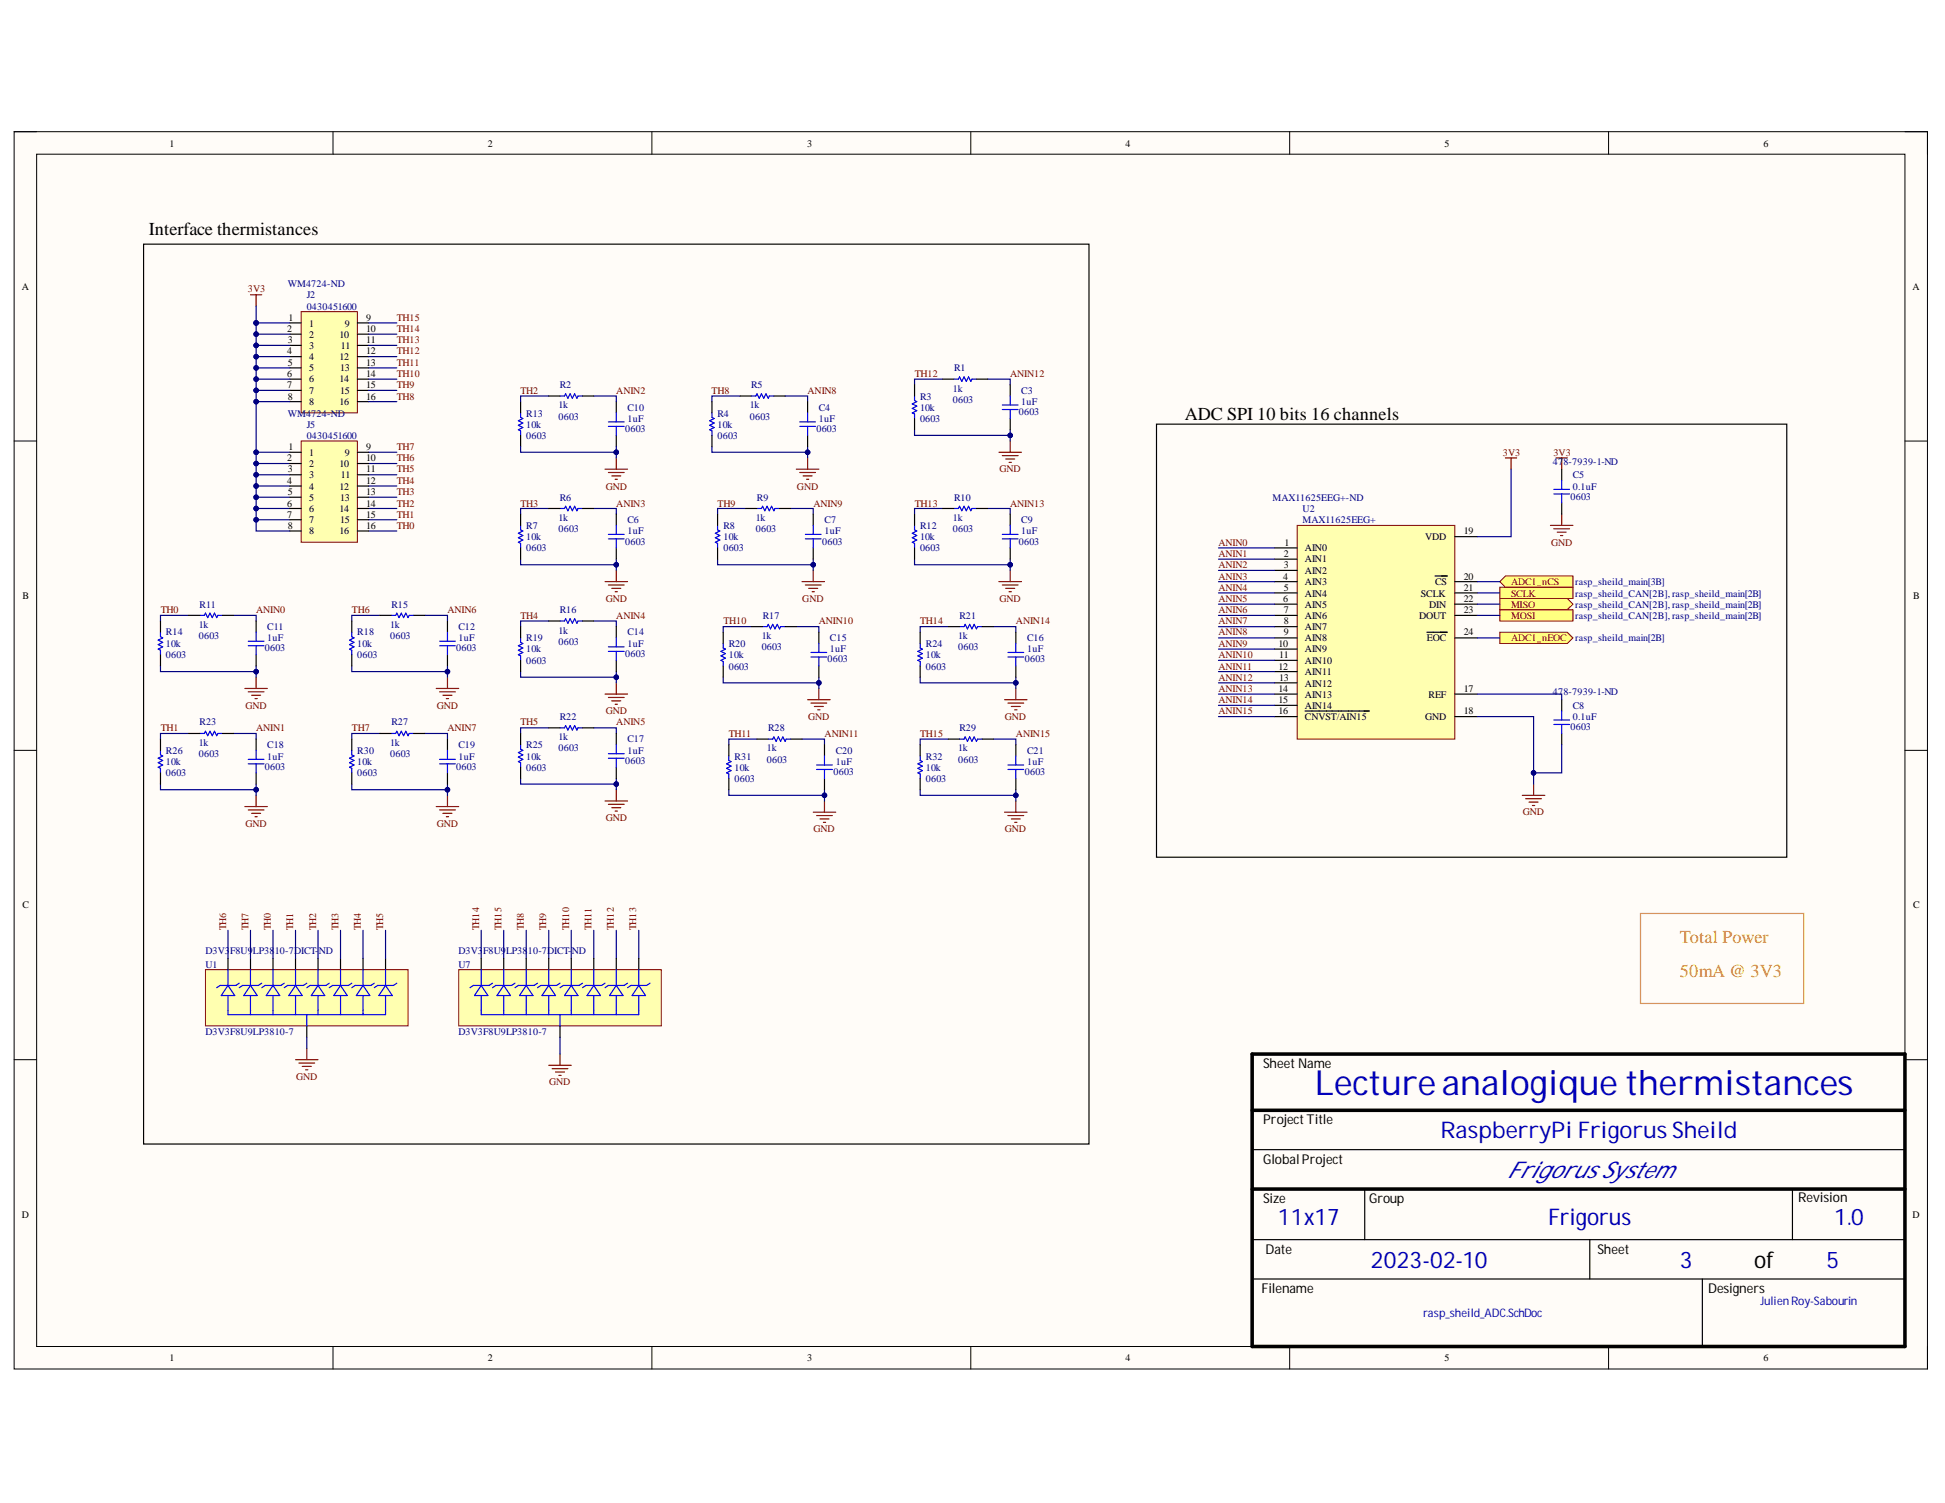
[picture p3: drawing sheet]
<svg xmlns="http://www.w3.org/2000/svg" width="279mm" height="216mm" viewBox="0 0 279 216" stroke-linecap="round" stroke-linejoin="round" font-family="sans-serif">
<defs><g id="words">
<text font-size="5" fill="#0000bf" x="188.9" y="157.3">Lectureanalogique thermistances</text>
<g font-size="3.3" fill="#0000bf">
<text x="206.9" y="163.5">RaspberryPi Frigorus Sheild</text>
<text x="216.5" y="169.2">Frigorus System</text>
<text x="183.6" y="176">11x17</text>
<text x="222.4" y="176">Frigorus</text>
<text x="263.5" y="176">1.0</text>
<text x="196.9" y="182.1">2023-02-10</text>
<text x="241.3" y="182.1">3</text>
<text x="262.4" y="182.1">5</text>
</g>
<text font-size="3.3" x="252" y="182.1">of</text>
<g font-size="2.6">
<text x="21.4" y="33.7">Interface thermistances</text>
<text x="170.2" y="60.3">ADC SPI 10 bits 16 channels</text>
</g>
<g font-size="2.6" fill="#f90">
<text x="241.3" y="135.5">Total Power</text>
<text x="241.3" y="140.4">50mA @ 3V3</text>
</g>
<g font-size="1.9">
<text x="181.5" y="153.4">Sheet Name</text>
<text x="181.5" y="161.5">Project Title</text>
<text x="181.5" y="167.2">GlobalProject</text>
<text x="181.5" y="172.8">Size</text>
<text x="196.7" y="172.8">Group</text>
<text x="258.3" y="172.7">Revision</text>
<text x="181.2" y="185.8">Filename</text>
<text x="181.8" y="180.1">Date</text>
<text x="229.5" y="180.1">Sheet</text>
<text x="245.4" y="185.8">Designers</text>
</g>
<g font-size="1.7" fill="#0000bf">
<text x="204.5" y="189.2">rasp_sheild_ADC.SchDoc</text>
<text x="252.9" y="187.5">JulienRoy-Sabourin</text>
</g>
<g font-size="1.4">
<text x="24.4" y="21.1">1</text>
<text x="70.1" y="21.1">2</text>
<text x="115.9" y="21.1">3</text>
<text x="161.7" y="21.1">4</text>
<text x="207.5" y="21.1">5</text>
<text x="253.3" y="21.1">6</text>
<text x="3.1" y="41.7">A</text>
<text x="274.7" y="41.7">A</text>
<text x="41.3" y="47.7">2</text>
<text x="41.4" y="46.1">1</text>
<text x="44.4" y="46.9">1</text>
<text x="49.5" y="46.9">9</text>
<text x="52.6" y="46.1">9</text>
<text x="52.6" y="47.7">10</text>
<text x="41.3" y="50.9">4</text>
<text x="41.3" y="49.3">3</text>
<text x="41.3" y="52.6">5</text>
<text x="44.4" y="48.5">2</text>
<text x="44.4" y="50.1">3</text>
<text x="44.4" y="51.7">4</text>
<text x="44.4" y="53.3">5</text>
<text x="48.8" y="48.5">10</text>
<text x="48.8" y="51.7">12</text>
<text x="48.9" y="53.3">13</text>
<text x="49" y="50.1">11</text>
<text x="52.6" y="49.3">11</text>
<text x="52.6" y="50.9">12</text>
<text x="52.6" y="52.6">13</text>
<text x="41.3" y="54.2">6</text>
<text x="41.3" y="55.8">7</text>
<text x="41.3" y="57.4">8</text>
<text x="44.4" y="54.9">6</text>
<text x="44.4" y="56.5">7</text>
<text x="44.4" y="58.2">8</text>
<text x="48.8" y="54.9">14</text>
<text x="48.8" y="58.2">16</text>
<text x="48.9" y="56.5">15</text>
<text x="52.6" y="54.2">14</text>
<text x="52.6" y="55.8">15</text>
<text x="52.6" y="57.4">16</text>
<text x="41.4" y="64.7">1</text>
<text x="44.4" y="65.5">1</text>
<text x="49.5" y="65.5">9</text>
<text x="52.6" y="64.7">9</text>
<text x="41.3" y="66.3">2</text>
<text x="41.3" y="69.5">4</text>
<text x="41.3" y="67.9">3</text>
<text x="41.3" y="71.1">5</text>
<text x="44.4" y="67.1">2</text>
<text x="44.4" y="68.7">3</text>
<text x="44.4" y="70.3">4</text>
<text x="44.4" y="71.9">5</text>
<text x="48.8" y="67.1">10</text>
<text x="48.8" y="70.3">12</text>
<text x="48.9" y="71.9">13</text>
<text x="49" y="68.7">11</text>
<text x="52.6" y="66.3">10</text>
<text x="52.6" y="67.9">11</text>
<text x="52.6" y="69.5">12</text>
<text x="52.6" y="71.1">13</text>
<text x="41.3" y="72.8">6</text>
<text x="41.3" y="74.4">7</text>
<text x="41.3" y="76">8</text>
<text x="44.4" y="73.5">6</text>
<text x="44.4" y="75.1">7</text>
<text x="44.4" y="76.7">8</text>
<text x="48.8" y="73.5">14</text>
<text x="48.8" y="76.7">16</text>
<text x="48.9" y="75.1">15</text>
<text x="52.6" y="72.8">14</text>
<text x="52.6" y="74.4">15</text>
<text x="52.6" y="76">16</text>
<text x="204.7" y="77.6">VDD</text>
<text x="210.3" y="76.7">19</text>
<text x="184.3" y="83.2">4</text>
<text x="184.4" y="80">2</text>
<text x="184.4" y="81.6">3</text>
<text x="184.5" y="78.4">1</text>
<text x="187.5" y="79.2">AIN0</text>
<text x="187.5" y="80.8">AIN1</text>
<text x="187.5" y="82.4">AIN2</text>
<text x="210.3" y="83.2">20</text>
<text x="3.2" y="86">B</text>
<text x="184.3" y="86.5">6</text>
<text x="184.4" y="84.9">5</text>
<text x="184.4" y="88.1">7</text>
<text x="184.4" y="89.7">8</text>
<text x="187.5" y="84">AIN3</text>
<text x="187.5" y="85.7">AIN4</text>
<text x="187.5" y="87.3">AIN5</text>
<text x="187.5" y="88.9">AIN6</text>
<text x="203.9" y="88.9">DOUT</text>
<text x="204.1" y="85.7">SCLK</text>
<text x="205.3" y="87.3">DIN</text>
<text x="206.1" y="84">CS</text>
<text x="210.3" y="86.5">22</text>
<text x="210.3" y="84.9">21</text>
<text x="210.3" y="88.1">23</text>
<text x="274.8" y="86">B</text>
<text x="183.7" y="93">10</text>
<text x="183.7" y="94.6">11</text>
<text x="184.4" y="91.3">9</text>
<text x="187.5" y="90.5">AIN7</text>
<text x="187.5" y="92.1">AIN8</text>
<text x="187.5" y="93.7">AIN9</text>
<text x="187.5" y="95.3">AIN10</text>
<text x="205" y="92.1">EOC</text>
<text x="210.3" y="91.3">24</text>
<text x="183.7" y="96.2">12</text>
<text x="183.7" y="99.4">14</text>
<text x="183.7" y="101">15</text>
<text x="183.7" y="97.8">13</text>
<text x="187.5" y="96.9">AIN11</text>
<text x="187.5" y="98.6">AIN12</text>
<text x="187.5" y="100.2">AIN13</text>
<text x="187.5" y="101.8">AIN14</text>
<text x="205.2" y="100.2">REF</text>
<text x="210.3" y="99.4">17</text>
<text x="183.7" y="102.6">16</text>
<text x="187.5" y="103.4">CNVST/AIN15</text>
<text x="204.7" y="103.4">GND</text>
<text x="210.3" y="102.6">18</text>
<text x="3.2" y="130.5">C</text>
<text x="274.8" y="130.5">C</text>
<text x="3.1" y="174.9">D</text>
<text x="274.7" y="174.9">D</text>
<text x="24.4" y="195.6">1</text>
<text x="70.1" y="195.6">2</text>
<text x="115.9" y="195.6">3</text>
<text x="161.7" y="195.6">4</text>
<text x="207.5" y="195.6">5</text>
<text x="253.3" y="195.6">6</text>
</g>
<g font-size="1.4" fill="#000080">
<text x="41.3" y="41.2">WM4724-ND</text>
<text x="44.1" y="42.9">J2</text>
<text x="44.1" y="44.5">0430451600</text>
<text x="137.1" y="53.3">R1</text>
<text x="41.3" y="59.8">WM4724-ND</text>
<text x="75.6" y="59.8">R13</text>
<text x="80.2" y="58.7">1k</text>
<text x="80.4" y="55.8">R2</text>
<text x="90.1" y="59">C10</text>
<text x="103.1" y="59.8">R4</text>
<text x="107.7" y="58.7">1k</text>
<text x="107.9" y="55.8">R5</text>
<text x="117.6" y="59">C4</text>
<text x="132.2" y="59">10k</text>
<text x="132.2" y="57.4">R3</text>
<text x="136.9" y="56.3">1k</text>
<text x="136.9" y="57.9">0603</text>
<text x="146.4" y="59.7">0603</text>
<text x="146.7" y="58.2">1uF</text>
<text x="146.7" y="56.5">C3</text>
<text x="44.1" y="61.4">J5</text>
<text x="44.1" y="63.1">0430451600</text>
<text x="75.6" y="61.4">10k</text>
<text x="75.6" y="63.1">0603</text>
<text x="80.2" y="60.3">0603</text>
<text x="89.8" y="62">0603</text>
<text x="90.1" y="60.6">1uF</text>
<text x="103.1" y="61.4">10k</text>
<text x="103.1" y="63.1">0603</text>
<text x="107.7" y="60.3">0603</text>
<text x="117.3" y="62">0603</text>
<text x="117.6" y="60.6">1uF</text>
<text x="132.2" y="60.6">0603</text>
<text x="80.4" y="71.9">R6</text>
<text x="108.7" y="71.9">R9</text>
<text x="137.1" y="71.9">R10</text>
<text x="182.8" y="71.9">MAX11625EEG+-ND</text>
<text x="223.1" y="66.8">478-7939-1-ND</text>
<text x="225.6" y="71.8">0603</text>
<text x="225.9" y="70.3">0.1uF</text>
<text x="225.9" y="68.7">C5</text>
<text x="75.6" y="77.6">10k</text>
<text x="75.6" y="76">R7</text>
<text x="80.2" y="74.8">1k</text>
<text x="80.2" y="76.5">0603</text>
<text x="90.1" y="76.7">1uF</text>
<text x="90.1" y="75.1">C6</text>
<text x="103.9" y="77.6">10k</text>
<text x="103.9" y="76">R8</text>
<text x="108.6" y="74.8">1k</text>
<text x="108.6" y="76.5">0603</text>
<text x="118.5" y="76.7">1uF</text>
<text x="118.5" y="75.1">C7</text>
<text x="132.2" y="77.6">10k</text>
<text x="132.2" y="76">R12</text>
<text x="136.9" y="74.8">1k</text>
<text x="136.9" y="76.5">0603</text>
<text x="146.7" y="76.7">1uF</text>
<text x="146.7" y="75.1">C9</text>
<text x="187.1" y="73.5">U2</text>
<text x="187.1" y="75.1">MAX11625EEG+</text>
<text x="75.6" y="79.2">0603</text>
<text x="89.8" y="78.3">0603</text>
<text x="103.9" y="79.2">0603</text>
<text x="118.1" y="78.3">0603</text>
<text x="132.2" y="79.2">0603</text>
<text x="146.4" y="78.3">0603</text>
<text x="28.7" y="87.3">R11</text>
<text x="56.2" y="87.3">R15</text>
<text x="80.4" y="88.1">R16</text>
<text x="109.6" y="88.9">R17</text>
<text x="137.8" y="88.9">R21</text>
<text x="226.3" y="88.9">rasp_sheild_CAN[2B],rasp_sheild_main[2B]</text>
<text x="226.3" y="87.3">rasp_sheild_CAN[2B],rasp_sheild_main[2B]</text>
<text x="226.3" y="85.7">rasp_sheild_CAN[2B],rasp_sheild_main[2B]</text>
<text x="226.3" y="84">rasp_sheild_main[3B]</text>
<text x="23.8" y="93">10k</text>
<text x="23.8" y="94.6">0603</text>
<text x="23.8" y="91.3">R14</text>
<text x="28.6" y="90.2">1k</text>
<text x="28.6" y="91.8">0603</text>
<text x="38.1" y="93.6">0603</text>
<text x="38.4" y="92.1">1uF</text>
<text x="38.4" y="90.5">C11</text>
<text x="51.3" y="93">10k</text>
<text x="51.3" y="94.6">0603</text>
<text x="51.3" y="91.3">R18</text>
<text x="56.1" y="90.2">1k</text>
<text x="56.1" y="91.8">0603</text>
<text x="65.5" y="93.6">0603</text>
<text x="65.9" y="92.1">1uF</text>
<text x="65.9" y="90.5">C12</text>
<text x="75.6" y="93.7">10k</text>
<text x="75.6" y="95.3">0603</text>
<text x="75.6" y="92.1">R19</text>
<text x="80.2" y="91">1k</text>
<text x="80.2" y="92.6">0603</text>
<text x="89.8" y="94.4">0603</text>
<text x="90.1" y="93">1uF</text>
<text x="90.1" y="91.3">C14</text>
<text x="104.7" y="94.6">10k</text>
<text x="104.7" y="93">R20</text>
<text x="109.4" y="91.8">1k</text>
<text x="109.4" y="93.4">0603</text>
<text x="118.9" y="95.2">0603</text>
<text x="119.2" y="93.7">1uF</text>
<text x="119.2" y="92.1">C15</text>
<text x="133" y="94.6">10k</text>
<text x="133" y="93">R24</text>
<text x="137.7" y="91.8">1k</text>
<text x="137.7" y="93.4">0603</text>
<text x="147.2" y="95.2">0603</text>
<text x="147.6" y="93.7">1uF</text>
<text x="147.6" y="92.1">C16</text>
<text x="226.3" y="92.1">rasp_sheild_main[2B]</text>
<text x="104.7" y="96.2">0603</text>
<text x="133" y="96.2">0603</text>
<text x="223.1" y="99.9">478-7939-1-ND</text>
<text x="225.9" y="101.8">C8</text>
<text x="28.6" y="107.2">1k</text>
<text x="28.7" y="104.2">R23</text>
<text x="38.4" y="107.5">C18</text>
<text x="56.1" y="107.2">1k</text>
<text x="56.2" y="104.2">R27</text>
<text x="65.9" y="107.5">C19</text>
<text x="75.6" y="107.5">R25</text>
<text x="80.2" y="106.3">1k</text>
<text x="80.2" y="107.9">0603</text>
<text x="80.4" y="103.4">R22</text>
<text x="90.1" y="106.7">C17</text>
<text x="110.2" y="107.9">1k</text>
<text x="110.3" y="105">R28</text>
<text x="137.7" y="107.9">1k</text>
<text x="137.8" y="105">R29</text>
<text x="225.6" y="104.9">0603</text>
<text x="225.9" y="103.4">0.1uF</text>
<text x="23.8" y="109.9">10k</text>
<text x="23.8" y="111.5">0603</text>
<text x="23.8" y="108.3">R26</text>
<text x="28.6" y="108.8">0603</text>
<text x="38.1" y="110.5">0603</text>
<text x="38.4" y="109.1">1uF</text>
<text x="51.3" y="109.9">10k</text>
<text x="51.3" y="111.5">0603</text>
<text x="51.3" y="108.3">R30</text>
<text x="56.1" y="108.8">0603</text>
<text x="65.5" y="110.5">0603</text>
<text x="65.9" y="109.1">1uF</text>
<text x="75.6" y="109.1">10k</text>
<text x="75.6" y="110.7">0603</text>
<text x="89.8" y="109.7">0603</text>
<text x="90.1" y="108.3">1uF</text>
<text x="105.5" y="110.7">10k</text>
<text x="105.5" y="112.3">0603</text>
<text x="105.5" y="109.1">R31</text>
<text x="110.2" y="109.6">0603</text>
<text x="119.7" y="111.4">0603</text>
<text x="120.1" y="109.9">1uF</text>
<text x="120.1" y="108.3">C20</text>
<text x="133" y="110.7">10k</text>
<text x="133" y="112.3">0603</text>
<text x="133" y="109.1">R32</text>
<text x="137.7" y="109.6">0603</text>
<text x="147.2" y="111.4">0603</text>
<text x="147.6" y="109.9">1uF</text>
<text x="147.6" y="108.3">C21</text>
<text x="29.5" y="137.1">D3V3</text>
<text x="33.1" y="137.1">F8U9</text>
<text x="36.3" y="137.1">LP38</text>
<text x="39.5" y="137.1">10-7DICT-</text>
<text x="45.8" y="137.1">ND</text>
<text x="65.9" y="137.1">D3V3</text>
<text x="69.4" y="137.1">F8U9</text>
<text x="72.7" y="137.1">LP38</text>
<text x="75.8" y="137.1">10-7DICT-</text>
<text x="82.1" y="137.1">ND</text>
<text x="29.5" y="139">U1</text>
<text x="65.9" y="139">U7</text>
<text x="29.5" y="148.7">D3V3F8U9LP3810-7</text>
<text x="65.9" y="148.7">D3V3F8U9LP3810-7</text>
</g>
<g font-size="1.4" fill="#800000">
<text x="35.6" y="42">3V3</text>
<text x="57" y="47.7">TH14</text>
<text x="57" y="46.1">TH15</text>
<text x="57" y="52.6">TH11</text>
<text x="57" y="50.9">TH12</text>
<text x="57" y="49.3">TH13</text>
<text x="57" y="57.4">TH8</text>
<text x="57" y="55.8">TH9</text>
<text x="57" y="54.2">TH10</text>
<text x="74.7" y="56.5">TH2</text>
<text x="88.5" y="56.5">ANIN2</text>
<text x="102.2" y="56.5">TH8</text>
<text x="116" y="56.5">ANIN8</text>
<text x="131.4" y="54.2">TH12</text>
<text x="145.1" y="54.2">ANIN12</text>
<text x="57" y="64.7">TH7</text>
<text x="215.9" y="65.5">3V3</text>
<text x="223.1" y="65.5">3V3</text>
<text x="57" y="71.1">TH3</text>
<text x="57" y="69.5">TH4</text>
<text x="57" y="67.9">TH5</text>
<text x="57" y="66.3">TH6</text>
<text x="87" y="70.3">GND</text>
<text x="114.5" y="70.3">GND</text>
<text x="143.6" y="67.9">GND</text>
<text x="57" y="76">TH0</text>
<text x="57" y="74.4">TH1</text>
<text x="57" y="72.8">TH2</text>
<text x="74.7" y="72.8">TH3</text>
<text x="88.5" y="72.8">ANIN3</text>
<text x="103.1" y="72.8">TH9</text>
<text x="116.9" y="72.8">ANIN9</text>
<text x="131.4" y="72.8">TH13</text>
<text x="145.1" y="72.8">ANIN13</text>
<text x="175" y="78.4">ANIN0</text>
<text x="175" y="81.6">ANIN2</text>
<text x="175" y="83.2">ANIN3</text>
<text x="175" y="80">ANIN1</text>
<text x="222.8" y="78.4">GND</text>
<text x="23.1" y="88.1">TH0</text>
<text x="36.8" y="88.1">ANIN0</text>
<text x="50.6" y="88.1">TH6</text>
<text x="64.3" y="88.1">ANIN6</text>
<text x="74.7" y="88.9">TH4</text>
<text x="87" y="86.5">GND</text>
<text x="88.5" y="88.9">ANIN4</text>
<text x="103.9" y="89.7">TH10</text>
<text x="115.3" y="86.5">GND</text>
<text x="117.6" y="89.7">ANIN10</text>
<text x="132.2" y="89.7">TH14</text>
<text x="143.6" y="86.5">GND</text>
<text x="145.9" y="89.7">ANIN14</text>
<text x="175" y="84.9">ANIN4</text>
<text x="175" y="86.5">ANIN5</text>
<text x="175" y="88.1">ANIN6</text>
<text x="175" y="89.7">ANIN7</text>
<text x="217.1" y="88.9">MOSI</text>
<text x="217.1" y="87.3">MISO</text>
<text x="217.1" y="85.7">SCLK</text>
<text x="217.1" y="84">ADC1_nCS</text>
<text x="175" y="91.3">ANIN8</text>
<text x="175" y="93">ANIN9</text>
<text x="175" y="94.6">ANIN10</text>
<text x="217.1" y="92.1">ADC1_nEOC</text>
<text x="35.3" y="101.8">GND</text>
<text x="62.7" y="101.8">GND</text>
<text x="175" y="96.2">ANIN11</text>
<text x="175" y="97.8">ANIN12</text>
<text x="175" y="99.4">ANIN13</text>
<text x="175" y="101">ANIN14</text>
<text x="23.1" y="105">TH1</text>
<text x="36.8" y="105">ANIN1</text>
<text x="50.6" y="105">TH7</text>
<text x="64.3" y="105">ANIN7</text>
<text x="74.7" y="104.2">TH5</text>
<text x="87" y="102.6">GND</text>
<text x="88.5" y="104.2">ANIN5</text>
<text x="104.7" y="105.9">TH11</text>
<text x="116.1" y="103.4">GND</text>
<text x="118.5" y="105.9">ANIN11</text>
<text x="132.2" y="105.9">TH15</text>
<text x="144.3" y="103.4">GND</text>
<text x="145.9" y="105.9">ANIN15</text>
<text x="175" y="102.6">ANIN15</text>
<text x="35.3" y="118.8">GND</text>
<text x="62.7" y="118.8">GND</text>
<text x="87" y="118">GND</text>
<text x="116.9" y="119.6">GND</text>
<text x="144.3" y="119.6">GND</text>
<text x="218.7" y="117.1">GND</text>
<text x="32.5" y="133.6" transform="rotate(-90 32.5 133.6)">TH6</text>
<text x="35.7" y="133.6" transform="rotate(-90 35.7 133.6)">TH7</text>
<text x="38.9" y="133.6" transform="rotate(-90 38.9 133.6)">TH0</text>
<text x="42.1" y="133.6" transform="rotate(-90 42.1 133.6)">TH1</text>
<text x="45.4" y="133.6" transform="rotate(-90 45.4 133.6)">TH2</text>
<text x="48.6" y="133.6" transform="rotate(-90 48.6 133.6)">TH3</text>
<text x="51.8" y="133.6" transform="rotate(-90 51.8 133.6)">TH4</text>
<text x="55" y="133.6" transform="rotate(-90 55 133.6)">TH5</text>
<text x="68.8" y="133.6" transform="rotate(-90 68.8 133.6)">TH14</text>
<text x="72" y="133.6" transform="rotate(-90 72 133.6)">TH15</text>
<text x="75.3" y="133.6" transform="rotate(-90 75.3 133.6)">TH8</text>
<text x="78.5" y="133.6" transform="rotate(-90 78.5 133.6)">TH9</text>
<text x="81.8" y="133.6" transform="rotate(-90 81.8 133.6)">TH10</text>
<text x="85" y="133.6" transform="rotate(-90 85 133.6)">TH11</text>
<text x="88.2" y="133.6" transform="rotate(-90 88.2 133.6)">TH12</text>
<text x="91.4" y="133.6" transform="rotate(-90 91.4 133.6)">TH13</text>
<text x="42.5" y="155.2">GND</text>
<text x="78.9" y="155.9">GND</text>
</g>
</g></defs>
<path d="M2 18.9h274.9v177.8h-274.9z" fill-rule="evenodd" fill="#fffcf8"/>
<path d="M2 18.9h274.9v177.8h-274.9z" fill="none" stroke="#000" stroke-width=".14"/>
<path d="M5.3 22.1h268.3v171.3h-268.3z" fill-rule="evenodd" fill="#fffcf8"/>
<g fill="none" stroke="#000" stroke-width=".14">
<path d="M2 18.9h3.3M47.8 18.9v3.2M93.6 18.9v3.2M139.5 18.9v3.2M185.3 18.9v3.2M231.1 18.9v3.2M273.6 18.9h3.3v3.2M5.3 22.1h268.3v171.3h-268.3zM2 63.4h3.3M273.6 63.4h3.3M2 107.8h3.3M273.6 107.8h3.3"/>
<path d="M2 152.2h3.3M273.6 152.2h3.3M47.8 193.4v3.3M93.6 193.4v3.3M139.5 193.4v3.3M185.3 193.4v3.3M231.1 193.4v3.3M276.9 193.4v3.3"/>
</g>
<path d="M179.9 151.4h93.7v42h-93.7zM179.9 159.5h93.7M179.9 170.8h93.7" fill="none" stroke="#000" stroke-width=".51"/>
<path d="M179.9 165.1h93.7M179.9 178.1h93.7M196 170.8v7.3M228.4 178.1v5.6M257.5 170.8v7.3M179.9 183.7h93.7M244.5 183.7v9.7" fill="none" stroke="#000" stroke-width=".17"/>
<path d="M186.3 75.5h22.7v30.7h-22.7z" fill-rule="evenodd" fill="#ffffb0"/>
<path d="M186.3 75.5h22.7v30.7h-22.7z" fill="none" stroke="#800000" stroke-width=".14"/>
<g fill="none" stroke="#000" stroke-width=".17">
<path d="M20.6 35.1h135.8v129.2h-135.8zM74.8 57.7v1.6M88.5 57.7v1.6M74.8 62.5v1.7M88.5 62.5v1.7M166.1 60.9h90.6v62.2h-90.6zM183.1 78.7h3.2M209 77.1h3.2M183.1 80.3h3.2M183.1 81.9h3.2M183.1 83.6h3.2M183.1 85.2h3.2"/>
<path d="M183.1 86.8h3.2M183.1 88.4h3.2M183.1 90h3.2M183.1 91.6h3.2M183.1 93.2h3.2M183.1 94.9h3.2M183.1 96.5h3.2M183.1 98.1h3.2M183.1 99.7h3.2M205 90.8h2.9M206.1 82.7h1.8M209 83.6h3.2"/>
<path d="M209 85.2h3.2M209 86.8h3.2M209 88.4h3.2M209 91.6h3.2M209 99.7h3.2M183.1 102.9h3.2M183.1 101.3h3.2M187.5 102.1h9.2M209 102.9h3.2M224.3 100.5v1.6M224.3 105.4v1.6"/>
</g>
<g fill="none" stroke="#800000" stroke-width=".17">
<path d="M36 42.3h1.6M36.8 42.3v1.7M86.9 67.4h3.2M87.4 67.9h2.3M87.9 68.4h1.3M88.4 68.8h.3M88.5 65.8v1.6M114.4 67.4h3.2M114.9 67.9h2.2M115.4 68.4h1.3M115.9 68.8h.3M116 65.8v1.6"/>
<path d="M143.5 65h3.2M144 65.5h2.2M144.5 65.9h1.3M145 66.4h.3M145.1 63.4v1.6M216.3 65.8h1.6M217.1 65.8v1.6M222.7 75.5h3.3M223.2 76h2.3M223.7 76.4h1.3M224.2 76.9h.3M224.3 73.9v1.6"/>
<path d="M35.2 98.9h3.2M35.7 99.4h2.2M36.1 99.9h1.3M36.8 97.3v1.6M62.7 98.9h3.2M63.1 99.4h2.3M63.6 99.9h1.3M64.3 97.3v1.6M86.9 99.7h3.2M86.9 83.5h3.2M87.4 84h2.3M87.9 84.5h1.3"/>
<path d="M88.4 85h.3M88.5 81.9v1.6M88.5 98.1v1.6M115.2 83.5h3.2M115.7 84h2.3M116.2 84.5h1.3M116.7 85h.3M116.8 81.9v1.6M117.6 98.9v1.6M143.5 83.5h3.2M144 84h2.2M144.5 84.5h1.3"/>
<path d="M145 85h.3M145.1 81.9v1.6M145.9 98.9v1.6M35.2 115.9h3.2M35.7 116.3h2.2M36.1 116.8h1.3M36.6 117.3h.4M36.6 100.4h.4M36.8 114.2v1.7M62.7 115.9h3.2M63.1 116.3h2.3M63.6 116.8h1.3"/>
<path d="M64.1 117.3h.3M64.1 100.4h.3M64.3 114.2v1.7M86.9 115.1h3.2M87.4 115.5h2.3M87.4 100.2h2.3M87.9 116h1.3M87.9 100.7h1.3M88.4 116.5h.3M88.4 101.2h.3M88.5 113.4v1.7M116 100.5h3.2"/>
<path d="M116.5 101h2.3M116.8 116.7h3.3M117 101.5h1.3M117.3 117.2h2.3M117.5 102h.3M117.8 117.6h1.3M118.3 118.1h.3M118.4 115.1v1.6M144.3 100.5h3.2M144.3 116.7h3.2M144.8 101h2.3M144.8 117.2h2.3"/>
<path d="M145.3 101.5h1.3M145.3 117.6h1.3M145.8 102h.3M145.8 118.1h.3M145.9 115.1v1.6M218.7 114.2h3.2M219.2 114.7h2.2M219.6 115.2h1.3M220.1 115.7h.4M220.3 112.6v1.6"/>
</g>
<path d="M74.8 59.3v.7l.3 .1-.6 .3 .6 .4-.6 .3 .6 .3-.6 .3 .3 .2v.6M88.5 59.3v1.3M87.4 60.6h2.3M87.4 61.2h2.3M88.5 61.2v1.3M223.2 103.4h2.3M223.2 104.1h2.3M224.3 102.1v1.3M224.3 104.1v1.3" fill="none" stroke="#00f" stroke-width=".17"/>
<path d="M215.4 90.8h9.7l.9 .8-.9 .8h-9.7z" fill-rule="evenodd" fill="#ffff80"/>
<path d="M215.4 90.8h9.7l.9 .8-.9 .8h-9.7z" fill="none" stroke="#800000" stroke-width=".14"/>
<path d="M215.4 87.6h10.6v1.6h-10.6z" fill-rule="evenodd" fill="#ffff80"/>
<path d="M215.4 87.6h10.6v1.6h-10.6z" fill="none" stroke="#800000" stroke-width=".14"/>
<path d="M215.4 86h9.7l.9 .8-.9 .8h-9.7z" fill-rule="evenodd" fill="#ffff80"/>
<path d="M215.4 86h9.7l.9 .8-.9 .8h-9.7z" fill="none" stroke="#800000" stroke-width=".14"/>
<path d="M215.4 84.4h10.6v1.6h-10.6z" fill-rule="evenodd" fill="#ffff80"/>
<path d="M215.4 84.4h10.6v1.6h-10.6z" fill="none" stroke="#800000" stroke-width=".14"/>
<path d="M216.3 82.7h9.7v1.7h-9.7l-.9-.8z" fill-rule="evenodd" fill="#ffff80"/>
<path d="M216.3 82.7h9.7v1.7h-9.7l-.9-.8z" fill="none" stroke="#800000" stroke-width=".14"/>
<path d="M223.5 65.8h1.6M224.3 65.8v1.6" fill="none" stroke="#800000" stroke-width=".17"/>
<path d="M235.7 131.2h23.4v12.9h-23.4z" fill="none" stroke="#f90" stroke-width=".17"/>
<path d="M29.5 139.3h29.1v8.1h-29.1z" fill-rule="evenodd" fill="#ffffb0"/>
<path d="M29.5 139.3h29.1v8.1h-29.1z" fill="none" stroke="#800000" stroke-width=".14"/>
<path d="M32.7 137.7v1.6M36 137.7v1.6M39.2 137.7v1.6M42.5 137.7v1.6M45.7 137.7v1.6M48.9 137.7v1.6M52.2 137.7v1.6M55.4 137.7v1.6M44.1 147.4v1.6" fill="none" stroke="#000" stroke-width=".17"/>
<g fill="none" stroke="#00f" stroke-width=".17">
<path d="M32.7 139.3v2.3M36 139.3v2.3M39.2 139.3v2.3M42.5 139.3v2.3M45.7 139.3v2.3M48.9 139.3v2.3M52.2 139.3v2.3M55.4 139.3v2.3M32.7 143v2.8h22.7v-2.8M32.7 141.6l1 1.4h-1.9zM34.4 141.2l-.5 .4h-2.3l-.5 .3M36 141.6l1 1.4h-2z"/>
<path d="M36 143v2.8M37.6 141.2l-.5 .4h-2.2l-.5 .3M39.2 141.6l1 1.4h-2zM39.2 143v2.8M40.8 141.2l-.5 .4h-2.2l-.5 .3M42.5 141.6l.9 1.4h-1.9zM42.5 143v2.8M44.1 145.8v1.6M44.1 141.2l-.5 .4h-2.3l-.5 .3M45.7 141.6l1 1.4h-2zM45.7 143v2.8M47.3 141.2l-.5 .4h-2.2l-.5 .3"/>
<path d="M48.9 141.6l1 1.4h-2zM48.9 143v2.8M50.5 141.2l-.4 .4h-2.3l-.5 .3M52.2 141.6l.9 1.4h-1.9zM52.2 143v2.8M53.8 141.2l-.5 .4h-2.3l-.5 .3M55.4 141.6l1 1.4h-2zM57 141.2l-.5 .4h-2.2l-.5 .3"/>
</g>
<path d="M42.5 152.2h3.2M42.9 152.7h2.3M43.4 153.2h1.3M43.9 153.7h.3M44.1 150.6v1.6M78.8 153h3.3M79.3 153.5h2.3M79.8 154h1.3M80.3 154.5h.3M80.4 151.4v1.6" fill="none" stroke="#800000" stroke-width=".17"/>
<path d="M43.3 44.8h8v14.5h-8z" fill-rule="evenodd" fill="#ffffb0"/>
<path d="M43.3 44.8h8v14.5h-8z" fill="none" stroke="#800000" stroke-width=".14"/>
<g fill="none" stroke="#000" stroke-width=".17">
<path d="M41.6 46.4h1.7M41.6 48h1.7M41.6 49.6h1.7M41.6 51.2h1.7M41.6 52.8h1.7M41.6 54.5h1.7M41.6 56.1h1.7M41.6 57.7h1.7M51.3 46.4h1.7M51.3 48h1.7M51.3 49.6h1.7M51.3 51.2h1.7"/>
<path d="M51.3 52.8h1.7M51.3 54.5h1.7M51.3 56.1h1.7M51.3 57.7h1.7"/>
</g>
<path d="M212.2 85.2h3.2M212.2 86.8h3.2M212.2 88.4h3.2M212.2 83.6h3.2M74.8 111.8v.8h13.7v-.8M78.8 104.6h-4v.8M85.3 104.6h3.2v.8" fill="none" stroke="#000080" stroke-width=".17"/>
<circle cx="88.5" cy="112.6" r=".32" fill="#000080"/>
<circle cx="88.5" cy="112.6" r=".32" fill="none" stroke="#000080" stroke-width=".14"/>
<path d="M88.5 112.6v.8" fill="none" stroke="#000080" stroke-width=".17"/>
<circle cx="88.5" cy="112.6" r=".32" fill="#000080"/>
<circle cx="88.5" cy="112.6" r=".32" fill="none" stroke="#000080" stroke-width=".14"/>
<path d="M74.8 96.5v.8h13.7v-.8M78.8 89.2h-4v.8M85.3 89.2h3.2v.8" fill="none" stroke="#000080" stroke-width=".17"/>
<circle cx="88.5" cy="97.3" r=".32" fill="#000080"/>
<circle cx="88.5" cy="97.3" r=".32" fill="none" stroke="#000080" stroke-width=".14"/>
<path d="M88.5 97.3v.8" fill="none" stroke="#000080" stroke-width=".17"/>
<circle cx="88.5" cy="97.3" r=".32" fill="#000080"/>
<circle cx="88.5" cy="97.3" r=".32" fill="none" stroke="#000080" stroke-width=".14"/>
<path d="M78.8 73h-4v.9M85.3 73h3.2v.9M74.8 80.3v.8h13.7v-.8" fill="none" stroke="#000080" stroke-width=".17"/>
<circle cx="88.5" cy="81.1" r=".32" fill="#000080"/>
<circle cx="88.5" cy="81.1" r=".32" fill="none" stroke="#000080" stroke-width=".14"/>
<path d="M88.5 81.1v.8" fill="none" stroke="#000080" stroke-width=".17"/>
<circle cx="88.5" cy="81.1" r=".32" fill="#000080"/>
<circle cx="88.5" cy="81.1" r=".32" fill="none" stroke="#000080" stroke-width=".14"/>
<path d="M78.8 56.9h-4v.8M85.3 56.9h3.2v.8M74.8 64.2v.8h13.7v-.8" fill="none" stroke="#000080" stroke-width=".17"/>
<circle cx="88.5" cy="65" r=".32" fill="#000080"/>
<circle cx="88.5" cy="65" r=".32" fill="none" stroke="#000080" stroke-width=".14"/>
<path d="M88.5 65v.8" fill="none" stroke="#000080" stroke-width=".17"/>
<circle cx="88.5" cy="65" r=".32" fill="#000080"/>
<circle cx="88.5" cy="65" r=".32" fill="none" stroke="#000080" stroke-width=".14"/>
<path d="M23.1 112.6v.8h13.7v-.8M27.1 105.4h-4v.8M33.6 105.4h3.2v.8" fill="none" stroke="#000080" stroke-width=".17"/>
<circle cx="36.8" cy="113.4" r=".32" fill="#000080"/>
<circle cx="36.8" cy="113.4" r=".32" fill="none" stroke="#000080" stroke-width=".14"/>
<path d="M36.8 113.4v.8" fill="none" stroke="#000080" stroke-width=".17"/>
<circle cx="36.8" cy="113.4" r=".32" fill="#000080"/>
<circle cx="36.8" cy="113.4" r=".32" fill="none" stroke="#000080" stroke-width=".14"/>
<path d="M23.1 95.7v.8h13.7v-.8M27.1 88.4h-4v.8M33.6 88.4h3.2v.8" fill="none" stroke="#000080" stroke-width=".17"/>
<circle cx="36.8" cy="96.5" r=".32" fill="#000080"/>
<circle cx="36.8" cy="96.5" r=".32" fill="none" stroke="#000080" stroke-width=".14"/>
<path d="M36.8 96.5v.8" fill="none" stroke="#000080" stroke-width=".17"/>
<circle cx="36.8" cy="96.5" r=".32" fill="#000080"/>
<circle cx="36.8" cy="96.5" r=".32" fill="none" stroke="#000080" stroke-width=".14"/>
<path d="M50.5 95.7v.8h13.8v-.8M54.6 88.4h-4.1v.8M61 88.4h3.3v.8" fill="none" stroke="#000080" stroke-width=".17"/>
<circle cx="64.3" cy="96.5" r=".32" fill="#000080"/>
<circle cx="64.3" cy="96.5" r=".32" fill="none" stroke="#000080" stroke-width=".14"/>
<path d="M64.3 96.5v.8" fill="none" stroke="#000080" stroke-width=".17"/>
<circle cx="64.3" cy="96.5" r=".32" fill="#000080"/>
<circle cx="64.3" cy="96.5" r=".32" fill="none" stroke="#000080" stroke-width=".14"/>
<path d="M50.5 112.6v.8h13.8v-.8M54.6 105.4h-4.1v.8M61 105.4h3.3v.8" fill="none" stroke="#000080" stroke-width=".17"/>
<circle cx="64.3" cy="113.4" r=".32" fill="#000080"/>
<circle cx="64.3" cy="113.4" r=".32" fill="none" stroke="#000080" stroke-width=".14"/>
<path d="M64.3 113.4v.8" fill="none" stroke="#000080" stroke-width=".17"/>
<circle cx="64.3" cy="113.4" r=".32" fill="#000080"/>
<circle cx="64.3" cy="113.4" r=".32" fill="none" stroke="#000080" stroke-width=".14"/>
<path d="M106.3 56.9h-4v.8M112.8 56.9h3.2v.8M102.3 64.2v.8h13.7v-.8" fill="none" stroke="#000080" stroke-width=".17"/>
<circle cx="116" cy="65" r=".32" fill="#000080"/>
<circle cx="116" cy="65" r=".32" fill="none" stroke="#000080" stroke-width=".14"/>
<path d="M116 65v.8" fill="none" stroke="#000080" stroke-width=".17"/>
<circle cx="116" cy="65" r=".32" fill="#000080"/>
<circle cx="116" cy="65" r=".32" fill="none" stroke="#000080" stroke-width=".14"/>
<path d="M107.1 73h-4v.9M113.6 73h3.2v.9M103.1 80.3v.8h13.7v-.8" fill="none" stroke="#000080" stroke-width=".17"/>
<circle cx="116.8" cy="81.1" r=".32" fill="#000080"/>
<circle cx="116.8" cy="81.1" r=".32" fill="none" stroke="#000080" stroke-width=".14"/>
<path d="M116.8 81.1v.8" fill="none" stroke="#000080" stroke-width=".17"/>
<circle cx="116.8" cy="81.1" r=".32" fill="#000080"/>
<circle cx="116.8" cy="81.1" r=".32" fill="none" stroke="#000080" stroke-width=".14"/>
<path d="M103.9 97.3v.8h13.7v-.8M107.9 90h-4v.8M114.4 90h3.2v.8" fill="none" stroke="#000080" stroke-width=".17"/>
<circle cx="117.6" cy="98.1" r=".32" fill="#000080"/>
<circle cx="117.6" cy="98.1" r=".32" fill="none" stroke="#000080" stroke-width=".14"/>
<path d="M117.6 98.1v.8" fill="none" stroke="#000080" stroke-width=".17"/>
<circle cx="117.6" cy="98.1" r=".32" fill="#000080"/>
<circle cx="117.6" cy="98.1" r=".32" fill="none" stroke="#000080" stroke-width=".14"/>
<path d="M104.7 113.4v.8h13.7v-.8M108.7 106.2h-4v.8M115.2 106.2h3.2v.8" fill="none" stroke="#000080" stroke-width=".17"/>
<circle cx="118.4" cy="114.2" r=".32" fill="#000080"/>
<circle cx="118.4" cy="114.2" r=".32" fill="none" stroke="#000080" stroke-width=".14"/>
<path d="M118.4 114.2v.9" fill="none" stroke="#000080" stroke-width=".17"/>
<circle cx="118.4" cy="114.2" r=".32" fill="#000080"/>
<circle cx="118.4" cy="114.2" r=".32" fill="none" stroke="#000080" stroke-width=".14"/>
<path d="M132.2 97.3v.8h13.7v-.8M136.2 90h-4v.8" fill="none" stroke="#000080" stroke-width=".17"/>
<circle cx="145.9" cy="98.1" r=".32" fill="#000080"/>
<circle cx="145.9" cy="98.1" r=".32" fill="none" stroke="#000080" stroke-width=".14"/>
<path d="M145.9 98.1v.8" fill="none" stroke="#000080" stroke-width=".17"/>
<circle cx="145.9" cy="98.1" r=".32" fill="#000080"/>
<circle cx="145.9" cy="98.1" r=".32" fill="none" stroke="#000080" stroke-width=".14"/>
<path d="M135.4 73h-4v.9M141.9 73h3.2v.9M131.4 80.3v.8h13.7v-.8" fill="none" stroke="#000080" stroke-width=".17"/>
<circle cx="145.1" cy="81.1" r=".32" fill="#000080"/>
<circle cx="145.1" cy="81.1" r=".32" fill="none" stroke="#000080" stroke-width=".14"/>
<path d="M145.1 81.1v.8" fill="none" stroke="#000080" stroke-width=".17"/>
<circle cx="145.1" cy="81.1" r=".32" fill="#000080"/>
<circle cx="145.1" cy="81.1" r=".32" fill="none" stroke="#000080" stroke-width=".14"/>
<path d="M135.4 54.5h-4v.8M141.9 54.5h3.2v.8M131.4 61.7v.8h13.7v-.8" fill="none" stroke="#000080" stroke-width=".17"/>
<circle cx="145.1" cy="62.5" r=".32" fill="#000080"/>
<circle cx="145.1" cy="62.5" r=".32" fill="none" stroke="#000080" stroke-width=".14"/>
<path d="M145.1 62.5v.9" fill="none" stroke="#000080" stroke-width=".17"/>
<circle cx="145.1" cy="62.5" r=".32" fill="#000080"/>
<circle cx="145.1" cy="62.5" r=".32" fill="none" stroke="#000080" stroke-width=".14"/>
<path d="M132.2 113.4v.8h13.7v-.8M136.2 106.2h-4v.8M142.7 106.2h3.2v.8" fill="none" stroke="#000080" stroke-width=".17"/>
<circle cx="145.9" cy="114.2" r=".32" fill="#000080"/>
<circle cx="145.9" cy="114.2" r=".32" fill="none" stroke="#000080" stroke-width=".14"/>
<path d="M145.9 114.2v.9" fill="none" stroke="#000080" stroke-width=".17"/>
<circle cx="145.9" cy="114.2" r=".32" fill="#000080"/>
<circle cx="145.9" cy="114.2" r=".32" fill="none" stroke="#000080" stroke-width=".14"/>
<g fill="none" stroke="#000080" stroke-width=".17">
<path d="M175 78.7h8.1M142.7 90h3.2v.8M175 80.3h8.1M175 81.9h8.1M175 83.6h8.1M175 85.2h8.1M175 86.8h8.1M175 88.4h8.1M175 90h8.1M175 91.6h8.1M175 93.2h8.1M175 94.9h8.1"/>
<path d="M175 96.5h8.1M175 98.1h8.1M175 99.7h8.1M212.2 99.7h12.1v.8M212.2 91.6h3.2M175 101.3h8.1M175 102.9h8.1M224.3 107v4h-4"/>
</g>
<circle cx="220.3" cy="111" r=".32" fill="#000080"/>
<circle cx="220.3" cy="111" r=".32" fill="none" stroke="#000080" stroke-width=".14"/>
<path d="M36.8 46.4h4.8" fill="none" stroke="#000080" stroke-width=".17"/>
<circle cx="36.8" cy="46.4" r=".32" fill="#000080"/>
<circle cx="36.8" cy="46.4" r=".32" fill="none" stroke="#000080" stroke-width=".14"/>
<path d="M36.8 48h4.8" fill="none" stroke="#000080" stroke-width=".17"/>
<circle cx="36.8" cy="48" r=".32" fill="#000080"/>
<circle cx="36.8" cy="48" r=".32" fill="none" stroke="#000080" stroke-width=".14"/>
<path d="M36.8 49.6h4.8" fill="none" stroke="#000080" stroke-width=".17"/>
<circle cx="36.8" cy="49.6" r=".32" fill="#000080"/>
<circle cx="36.8" cy="49.6" r=".32" fill="none" stroke="#000080" stroke-width=".14"/>
<path d="M36.8 51.2h4.8" fill="none" stroke="#000080" stroke-width=".17"/>
<circle cx="36.8" cy="51.2" r=".32" fill="#000080"/>
<circle cx="36.8" cy="51.2" r=".32" fill="none" stroke="#000080" stroke-width=".14"/>
<path d="M36.8 52.8h4.8" fill="none" stroke="#000080" stroke-width=".17"/>
<circle cx="36.8" cy="52.8" r=".32" fill="#000080"/>
<circle cx="36.8" cy="52.8" r=".32" fill="none" stroke="#000080" stroke-width=".14"/>
<path d="M36.8 54.5h4.8" fill="none" stroke="#000080" stroke-width=".17"/>
<circle cx="36.8" cy="54.5" r=".32" fill="#000080"/>
<circle cx="36.8" cy="54.5" r=".32" fill="none" stroke="#000080" stroke-width=".14"/>
<path d="M36.8 56.1h4.8" fill="none" stroke="#000080" stroke-width=".17"/>
<circle cx="36.8" cy="56.1" r=".32" fill="#000080"/>
<circle cx="36.8" cy="56.1" r=".32" fill="none" stroke="#000080" stroke-width=".14"/>
<path d="M36.8 57.7h4.8" fill="none" stroke="#000080" stroke-width=".17"/>
<circle cx="36.8" cy="57.7" r=".32" fill="#000080"/>
<circle cx="36.8" cy="57.7" r=".32" fill="none" stroke="#000080" stroke-width=".14"/>
<path d="M36.8 65h4.8" fill="none" stroke="#000080" stroke-width=".17"/>
<circle cx="36.8" cy="65" r=".32" fill="#000080"/>
<circle cx="36.8" cy="65" r=".32" fill="none" stroke="#000080" stroke-width=".14"/>
<path d="M36.8 66.6h4.8" fill="none" stroke="#000080" stroke-width=".17"/>
<circle cx="36.8" cy="66.6" r=".32" fill="#000080"/>
<circle cx="36.8" cy="66.6" r=".32" fill="none" stroke="#000080" stroke-width=".14"/>
<path d="M36.8 68.2h4.8" fill="none" stroke="#000080" stroke-width=".17"/>
<circle cx="36.8" cy="68.2" r=".32" fill="#000080"/>
<circle cx="36.8" cy="68.2" r=".32" fill="none" stroke="#000080" stroke-width=".14"/>
<path d="M36.8 69.8h4.8" fill="none" stroke="#000080" stroke-width=".17"/>
<circle cx="36.8" cy="69.8" r=".32" fill="#000080"/>
<circle cx="36.8" cy="69.8" r=".32" fill="none" stroke="#000080" stroke-width=".14"/>
<path d="M36.8 71.4h4.8" fill="none" stroke="#000080" stroke-width=".17"/>
<circle cx="36.8" cy="71.4" r=".32" fill="#000080"/>
<circle cx="36.8" cy="71.4" r=".32" fill="none" stroke="#000080" stroke-width=".14"/>
<path d="M36.8 73h4.8" fill="none" stroke="#000080" stroke-width=".17"/>
<circle cx="36.8" cy="73" r=".32" fill="#000080"/>
<circle cx="36.8" cy="73" r=".32" fill="none" stroke="#000080" stroke-width=".14"/>
<path d="M36.8 74.7h4.8" fill="none" stroke="#000080" stroke-width=".17"/>
<circle cx="36.8" cy="74.7" r=".32" fill="#000080"/>
<circle cx="36.8" cy="74.7" r=".32" fill="none" stroke="#000080" stroke-width=".14"/>
<path d="M36.8 44v2.4" fill="none" stroke="#000080" stroke-width=".17"/>
<circle cx="36.8" cy="46.4" r=".32" fill="#000080"/>
<circle cx="36.8" cy="46.4" r=".32" fill="none" stroke="#000080" stroke-width=".14"/>
<g fill="none" stroke="#000080" stroke-width=".17">
<path d="M53 46.4h4M53 48h4M53 49.6h4M53 51.2h4M53 52.8h4M53 54.5h4M53 56.1h4M53 57.7h4M53 65h4M53 66.6h4M53 68.2h4M53 69.8h4"/>
<path d="M53 71.4h4M53 73h4M53 74.7h4M53 76.3h4M217.1 67.4v9.7h-4.9M212.2 102.9h8.1v9.7"/>
</g>
<circle cx="220.3" cy="111" r=".32" fill="#000080"/>
<circle cx="220.3" cy="111" r=".32" fill="none" stroke="#000080" stroke-width=".14"/>
<g fill="none" stroke="#000080" stroke-width=".17">
<path d="M36.8 46.4v29.9h4.8M32.7 133.6v4.1M36 133.6v4.1M39.2 133.6v4.1M42.5 133.6v4.1M45.7 133.6v4.1M48.9 133.6v4.1M52.2 133.6v4.1M55.4 133.6v4.1M69.1 133.6v4.1M72.4 133.6v4.1M75.6 133.6v4.1"/>
<path d="M78.8 133.6v4.1M82.1 133.6v4.1M85.3 133.6v4.1M88.5 133.6v4.1M91.8 133.6v4.1M44.1 149v1.6M80.4 149v2.4"/>
</g>
<circle cx="36.8" cy="46.4" r=".32" fill="#000080"/>
<circle cx="36.8" cy="46.4" r=".32" fill="none" stroke="#000080" stroke-width=".14"/>
<circle cx="36.8" cy="48" r=".32" fill="#000080"/>
<circle cx="36.8" cy="48" r=".32" fill="none" stroke="#000080" stroke-width=".14"/>
<circle cx="36.8" cy="49.6" r=".32" fill="#000080"/>
<circle cx="36.8" cy="49.6" r=".32" fill="none" stroke="#000080" stroke-width=".14"/>
<circle cx="36.8" cy="51.2" r=".32" fill="#000080"/>
<circle cx="36.8" cy="51.2" r=".32" fill="none" stroke="#000080" stroke-width=".14"/>
<circle cx="36.8" cy="52.8" r=".32" fill="#000080"/>
<circle cx="36.8" cy="52.8" r=".32" fill="none" stroke="#000080" stroke-width=".14"/>
<circle cx="36.8" cy="54.5" r=".32" fill="#000080"/>
<circle cx="36.8" cy="54.5" r=".32" fill="none" stroke="#000080" stroke-width=".14"/>
<circle cx="36.8" cy="56.1" r=".32" fill="#000080"/>
<circle cx="36.8" cy="56.1" r=".32" fill="none" stroke="#000080" stroke-width=".14"/>
<circle cx="36.8" cy="57.7" r=".32" fill="#000080"/>
<circle cx="36.8" cy="57.7" r=".32" fill="none" stroke="#000080" stroke-width=".14"/>
<circle cx="36.8" cy="65" r=".32" fill="#000080"/>
<circle cx="36.8" cy="65" r=".32" fill="none" stroke="#000080" stroke-width=".14"/>
<circle cx="36.8" cy="66.6" r=".32" fill="#000080"/>
<circle cx="36.8" cy="66.6" r=".32" fill="none" stroke="#000080" stroke-width=".14"/>
<circle cx="36.8" cy="68.2" r=".32" fill="#000080"/>
<circle cx="36.8" cy="68.2" r=".32" fill="none" stroke="#000080" stroke-width=".14"/>
<circle cx="36.8" cy="69.8" r=".32" fill="#000080"/>
<circle cx="36.8" cy="69.8" r=".32" fill="none" stroke="#000080" stroke-width=".14"/>
<circle cx="36.8" cy="71.4" r=".32" fill="#000080"/>
<circle cx="36.8" cy="71.4" r=".32" fill="none" stroke="#000080" stroke-width=".14"/>
<circle cx="36.8" cy="73" r=".32" fill="#000080"/>
<circle cx="36.8" cy="73" r=".32" fill="none" stroke="#000080" stroke-width=".14"/>
<circle cx="36.8" cy="74.7" r=".32" fill="#000080"/>
<circle cx="36.8" cy="74.7" r=".32" fill="none" stroke="#000080" stroke-width=".14"/>
<path d="M43.3 63.4h8v14.5h-8z" fill-rule="evenodd" fill="#ffffb0"/>
<path d="M43.3 63.4h8v14.5h-8z" fill="none" stroke="#800000" stroke-width=".14"/>
<g fill="none" stroke="#000" stroke-width=".17">
<path d="M41.6 65h1.7M41.6 66.6h1.7M41.6 68.2h1.7M41.6 69.8h1.7M41.6 71.4h1.7M41.6 73h1.7M41.6 74.7h1.7M41.6 76.3h1.7M51.3 65h1.7M51.3 66.6h1.7M51.3 68.2h1.7M51.3 69.8h1.7"/>
<path d="M51.3 71.4h1.7M51.3 73h1.7M51.3 74.7h1.7M51.3 76.3h1.7"/>
</g>
<path d="M65.9 139.3h29.1v8.1h-29.1z" fill-rule="evenodd" fill="#ffffb0"/>
<path d="M65.9 139.3h29.1v8.1h-29.1z" fill="none" stroke="#800000" stroke-width=".14"/>
<g fill="none" stroke="#000" stroke-width=".17">
<path d="M78.8 56.9h1.6M83.7 56.9h1.6M102.3 57.7v1.6M106.3 56.9h1.6M111.2 56.9h1.6M116 57.7v1.6M131.4 55.3v1.6M135.4 54.5h1.6M140.3 54.5h1.6M145.1 55.3v1.6M74.8 73.9v1.6M74.8 78.7v1.6"/>
<path d="M78.8 73h1.6M83.7 73h1.6M88.5 73.9v1.6M88.5 78.7v1.6M102.3 62.5v1.7M103.1 73.9v1.6M103.1 78.7v1.6M107.1 73h1.6M112 73h1.6M116 62.5v1.7M116.8 73.9v1.6M116.8 78.7v1.6"/>
<path d="M131.4 60.1v1.6M131.4 73.9v1.6M131.4 78.7v1.6M135.4 73h1.6M140.3 73h1.6M145.1 60.1v1.6M145.1 73.9v1.6M145.1 78.7v1.6M224.3 67.4v1.6M224.3 72.2v1.7M23.1 89.2v1.6M23.1 94v1.7"/>
<path d="M27.1 88.4h1.6M31.9 88.4h1.7M36.8 89.2v1.6M36.8 94v1.7M50.5 89.2v1.6M50.5 94v1.7M54.6 88.4h1.6M59.4 88.4h1.6M64.3 89.2v1.6M64.3 94v1.7M74.8 90v1.6M74.8 94.9v1.6"/>
<path d="M78.8 89.2h1.6M83.7 89.2h1.6M88.5 90v1.6M88.5 94.9v1.6M103.9 90.8v1.6M103.9 95.7v1.6M107.9 90h1.6M112.8 90h1.6M117.6 90.8v1.6M117.6 95.7v1.6M132.2 90.8v1.6M132.2 95.7v1.6"/>
<path d="M136.2 90h1.6M141.1 90h1.6M145.9 90.8v1.6M145.9 95.7v1.6M23.1 106.2v1.6M23.1 111v1.6M27.1 105.4h1.6M31.9 105.4h1.7M36.8 106.2v1.6M36.8 111v1.6M50.5 106.2v1.6M50.5 111v1.6"/>
<path d="M54.6 105.4h1.6M59.4 105.4h1.6M64.3 106.2v1.6M64.3 111v1.6M74.8 105.4v1.6M74.8 110.2v1.6M78.8 104.6h1.6M83.7 104.6h1.6M88.5 105.4v1.6M88.5 110.2v1.6M104.7 107v1.6M104.7 111.8v1.6"/>
<path d="M108.7 106.2h1.7M113.6 106.2h1.6M118.4 107v1.6M118.4 111.8v1.6M132.2 107v1.6M132.2 111.8v1.6M136.2 106.2h1.6M141.1 106.2h1.6M145.9 107v1.6M145.9 111.8v1.6M69.1 137.7v1.6M72.4 137.7v1.6"/>
<path d="M75.6 137.7v1.6M78.8 137.7v1.6M82.1 137.7v1.6M85.3 137.7v1.6M88.5 137.7v1.6M91.8 137.7v1.6M80.4 147.4v1.6"/>
</g>
<g fill="none" stroke="#00f" stroke-width=".17">
<path d="M80.4 56.9h.7l.2-.3 .3 .6 .3-.6 .3 .6 .3-.6 .4 .6 .1-.3h.7M102.3 59.3v.7l.3 .1-.7 .3 .7 .4-.7 .3 .7 .3-.7 .3 .4 .2v.6M107.9 56.9h.7l.1-.3 .4 .6 .3-.6 .3 .6 .3-.6 .4 .6 .1-.3h.7M116 59.3v1.3M131.4 56.9v.6l.3 .2-.7 .3 .7 .3-.7 .4 .7 .3-.7 .3 .4 .2v.6M137 54.5h.7l.1-.4 .4 .7 .3-.7 .3 .7 .3-.7 .4 .7 .1-.3h.7M144 58.2h2.2M144 58.8h2.2M145.1 56.9v1.3M145.1 58.8v1.3M74.8 75.5v.6l.3 .2-.6 .3 .6 .3-.6 .3 .6 .4-.6 .3 .3 .2v.6M80.4 73h.7l.2-.3 .3 .7 .3-.7 .3 .7 .3-.7 .4 .7 .1-.4h.7"/>
<path d="M87.4 76.8h2.3M87.4 77.4h2.3M88.5 75.5v1.3M88.5 77.4v1.3M103.1 75.5v.6l.3 .2-.6 .3 .6 .3-.6 .3 .6 .4-.6 .3 .3 .2v.6M108.7 73h.7l.1-.3 .4 .7 .3-.7 .3 .7 .3-.7 .4 .7 .1-.4h.7M114.9 60.6h2.2M114.9 61.2h2.2M115.7 76.8h2.3M115.7 77.4h2.3M116 61.2v1.3M116.8 75.5v1.3"/>
<path d="M116.8 77.4v1.3M131.4 75.5v.6l.3 .2-.7 .3 .7 .3-.7 .3 .7 .4-.7 .3 .4 .2v.6M137 73h.7l.1-.3 .4 .7 .3-.7 .3 .7 .3-.7 .4 .7 .1-.4h.7M144 76.8h2.2M144 77.4h2.2M145.1 75.5v1.3M145.1 77.4v1.3M223.2 70.3h2.3M223.2 71h2.3M224.3 69v1.3M224.3 71v1.2M23.1 90.8v.7l.3 .1-.7 .4 .7 .3-.7 .3 .7 .3-.7 .3 .4 .2v.6"/>
<path d="M28.7 88.4h.7l.1-.3 .3 .6 .4-.6 .3 .6 .3-.6 .3 .6 .2-.3h.6M35.7 92.1h2.2M35.7 92.8h2.2M36.8 90.8v1.3M36.8 92.8v1.2M50.5 90.8v.7l.4 .1-.7 .4 .7 .3-.7 .3 .7 .3-.7 .3 .3 .2v.6M56.2 88.4h.6l.2-.3 .3 .6 .3-.6 .4 .6 .3-.6 .3 .6 .2-.3h.6M63.1 92.1h2.3M63.1 92.8h2.3M64.3 90.8v1.3M64.3 92.8v1.2M74.8 91.6v.7l.3 .1-.6 .4 .6 .3-.6 .3 .6 .3-.6 .3 .3 .2v.7"/>
<path d="M80.4 89.2h.7l.2-.3 .3 .6 .3-.6 .3 .6 .3-.6 .4 .6 .1-.3h.7M87.4 92.9h2.3M87.4 93.6h2.3M88.5 91.6v1.3M88.5 93.6v1.3M103.9 92.4v.7l.3 .1-.6 .4 .6 .3-.6 .3 .6 .3-.6 .4 .3 .1v.7M109.5 90h.7l.2-.3 .3 .6 .3-.6 .3 .6 .3-.6 .4 .6 .1-.3h.7M116.5 93.7h2.3M116.5 94.4h2.3M117.6 92.4v1.3M117.6 94.4v1.3M132.2 92.4v.7l.3 .1-.6 .4 .6 .3-.6 .3 .6 .3-.6 .4 .3 .1v.7"/>
<path d="M137.8 90h.7l.1-.3 .4 .6 .3-.6 .3 .6 .3-.6 .4 .6 .1-.3h.7M144.8 93.7h2.3M144.8 94.4h2.3M145.9 92.4v1.3M145.9 94.4v1.3M23.1 107.8v.6l.3 .2-.7 .3 .7 .3-.7 .4 .7 .3-.7 .3 .4 .2v.6M28.7 105.4h.7l.1-.4 .3 .7 .4-.7 .3 .7 .3-.7 .3 .7 .2-.3h.6M35.7 109.1h2.2M35.7 109.7h2.2M36.8 107.8v1.3M36.8 109.7v1.3M50.5 107.8v.6l.4 .2-.7 .3 .7 .3-.7 .4 .7 .3-.7 .3 .3 .2v.6"/>
<path d="M56.2 105.4h.6l.2-.4 .3 .7 .3-.7 .4 .7 .3-.7 .3 .7 .2-.3h.6M63.1 109.1h2.3M63.1 109.7h2.3M64.3 107.8v1.3M64.3 109.7v1.3M74.8 107v.6l.3 .2-.6 .3 .6 .3-.6 .4 .6 .3-.6 .3 .3 .2v.6M80.4 104.6h.7l.2-.4 .3 .7 .3-.7 .3 .7 .3-.7 .4 .7 .1-.3h.7M87.4 108.3h2.3M87.4 108.9h2.3M88.5 107v1.3M88.5 108.9v1.3M104.7 108.6v.6l.3 .2-.6 .3 .6 .3-.6 .4 .6 .3-.6 .3 .3 .2v.6"/>
<path d="M110.4 106.2h.6l.2-.4 .3 .7 .3-.7 .3 .7 .4-.7 .3 .7 .1-.3h.7M117.3 109.9h2.3M117.3 110.5h2.3M118.4 108.6v1.3M118.4 110.5v1.3M132.2 108.6v.6l.3 .2-.6 .3 .6 .3-.6 .4 .6 .3-.6 .3 .3 .2v.6M137.8 106.2h.7l.1-.4 .4 .7 .3-.7 .3 .7 .3-.7 .4 .7 .1-.3h.7M144.8 109.9h2.3M144.8 110.5h2.3M145.9 108.6v1.3M145.9 110.5v1.3M69.1 139.3v2.3"/>
<path d="M72.4 139.3v2.3M75.6 139.3v2.3M78.8 139.3v2.3M82.1 139.3v2.3M85.3 139.3v2.3M88.5 139.3v2.3M91.8 139.3v2.3M69.1 143v2.8h22.7v-2.8M69.1 141.6l1 1.4h-1.9zM70.7 141.2l-.4 .4h-2.3l-.5 .3M72.4 141.6l.9 1.4h-1.9zM72.4 143v2.8"/>
<path d="M74 141.2l-.5 .4h-2.3l-.5 .3M75.6 141.6l1 1.4h-2zM75.6 143v2.8M77.2 141.2l-.5 .4h-2.2l-.5 .3M78.8 141.6l1 1.4h-1.9zM78.8 143v2.8M80.4 145.8v1.6M80.4 141.2l-.4 .4h-2.3l-.5 .3M82.1 141.6l.9 1.4h-1.9zM82.1 143v2.8M83.7 141.2l-.5 .4h-2.3l-.5 .3M85.3 141.6l1 1.4h-2z"/>
<path d="M85.3 143v2.8M86.9 141.2l-.5 .4h-2.2l-.5 .3M88.5 141.6l1 1.4h-1.9zM88.5 143v2.8M90.1 141.2l-.4 .4h-2.3l-.5 .3M91.8 141.6l.9 1.4h-1.9zM93.4 141.2l-.5 .4h-2.3l-.5 .3"/>
</g>
<use href="#words"/>
</svg>
